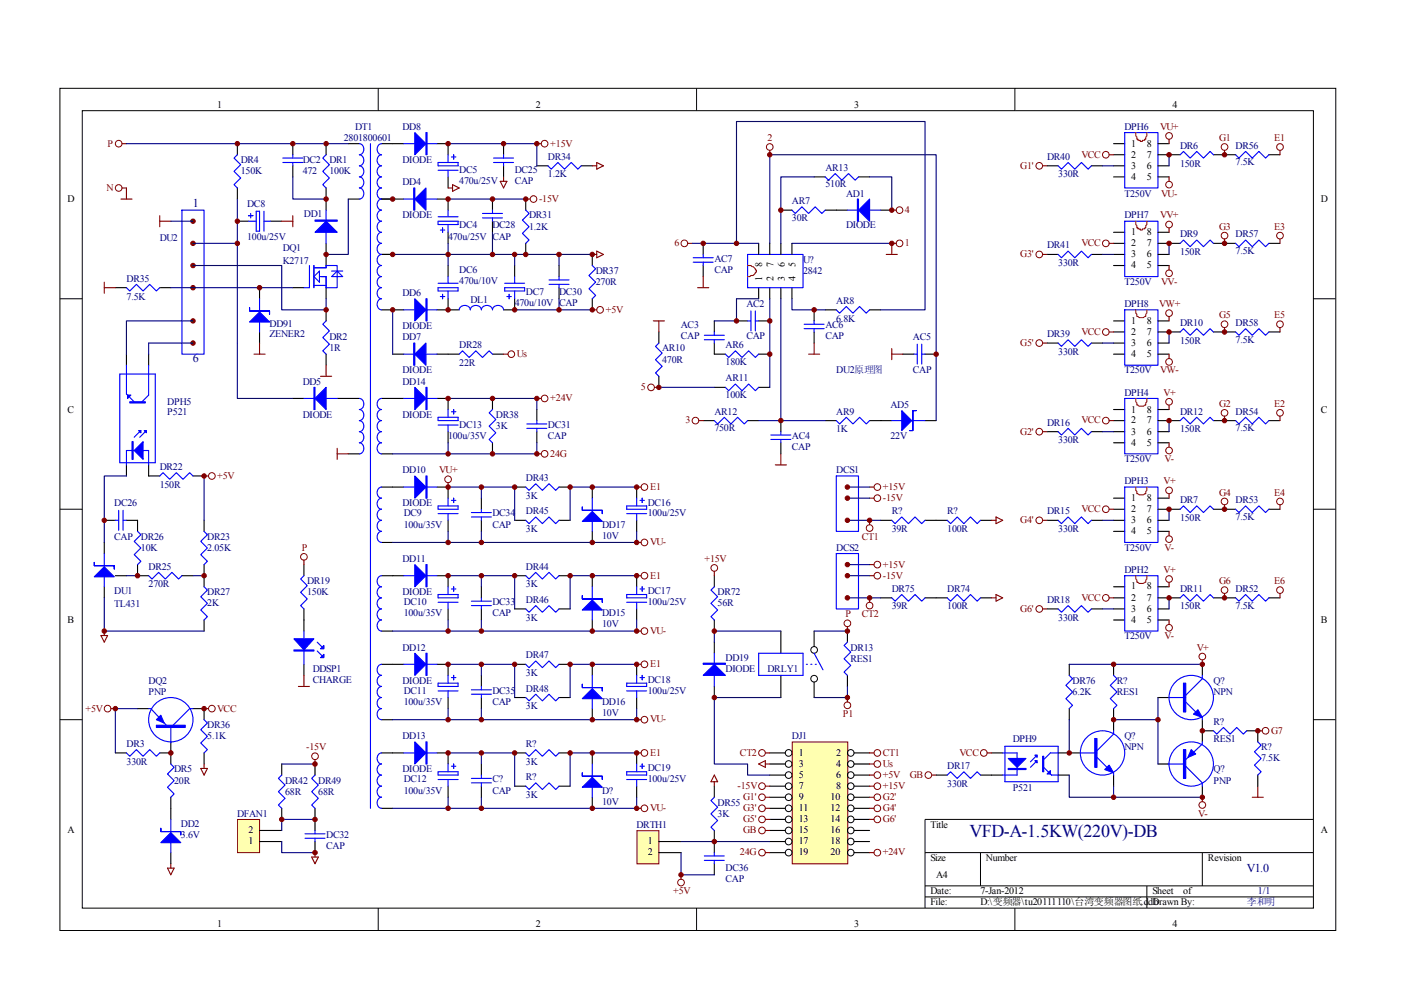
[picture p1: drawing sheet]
<svg xmlns="http://www.w3.org/2000/svg" width="297mm" height="210mm" viewBox="0 0 297 210" stroke-linecap="round" stroke-linejoin="round" font-family="sans-serif">
<defs><g id="words">
<text font-size="3.8" fill="#000080" x="205.6" y="177.5">VFD-A-1.5KW(220V)-DB</text>
<g font-size="2.5" fill="#000080">
<text x="40.9" y="44">1</text>
<text x="40.9" y="76.8">6</text>
<text x="264.3" y="184.8">V1.0</text>
</g>
<g font-size="2.1">
<text x="46.1" y="22.9">1</text>
<text x="113.6" y="22.9">2</text>
<text x="181.1" y="22.9">3</text>
<text x="248.6" y="22.9">4</text>
<text x="239.9" y="31.1">1</text>
<text x="239.9" y="33.5">2</text>
<text x="239.9" y="35.7">3</text>
<text x="243.2" y="35.7">6</text>
<text x="243.2" y="33.5">7</text>
<text x="243.2" y="31.1">8</text>
<text x="239.9" y="38.1">4</text>
<text x="243.2" y="38.1">5</text>
<text x="14.3" y="42.8">D</text>
<text x="280.1" y="42.8">D</text>
<text x="239.9" y="49.9">1</text>
<text x="239.9" y="52.2">2</text>
<text x="243.2" y="52.2">7</text>
<text x="243.2" y="49.9">8</text>
<text x="161.6" y="59.6" transform="rotate(-90 161.6 59.6)">1</text>
<text x="161.6" y="56.6" transform="rotate(-90 161.6 56.6)">8</text>
<text x="164" y="59.6" transform="rotate(-90 164 59.6)">2</text>
<text x="164" y="56.6" transform="rotate(-90 164 56.6)">7</text>
<text x="166.4" y="59.6" transform="rotate(-90 166.4 59.6)">3</text>
<text x="166.4" y="56.6" transform="rotate(-90 166.4 56.6)">6</text>
<text x="168.7" y="59.6" transform="rotate(-90 168.7 59.6)">4</text>
<text x="168.7" y="56.6" transform="rotate(-90 168.7 56.6)">5</text>
<text x="239.9" y="54.5">3</text>
<text x="239.9" y="56.9">4</text>
<text x="243.2" y="56.9">5</text>
<text x="243.2" y="54.5">6</text>
<text x="239.9" y="68.7">1</text>
<text x="239.9" y="71">2</text>
<text x="243.2" y="71">7</text>
<text x="243.2" y="68.7">8</text>
<text x="239.9" y="73.3">3</text>
<text x="239.9" y="75.7">4</text>
<text x="243.2" y="75.7">5</text>
<text x="243.2" y="73.3">6</text>
<text x="14.3" y="87.5">C</text>
<text x="239.9" y="87.5">1</text>
<text x="239.9" y="89.8">2</text>
<text x="243.2" y="89.8">7</text>
<text x="243.2" y="87.5">8</text>
<text x="280.1" y="87.5">C</text>
<text x="239.9" y="92.1">3</text>
<text x="239.9" y="94.5">4</text>
<text x="243.2" y="94.5">5</text>
<text x="243.2" y="92.1">6</text>
<text x="239.9" y="106.2">1</text>
<text x="243.2" y="106.2">8</text>
<text x="239.9" y="108.6">2</text>
<text x="239.9" y="110.9">3</text>
<text x="239.9" y="113.3">4</text>
<text x="243.2" y="113.3">5</text>
<text x="243.2" y="110.9">6</text>
<text x="243.2" y="108.6">7</text>
<text x="239.9" y="125">1</text>
<text x="243.2" y="125">8</text>
<text x="239.9" y="127.4">2</text>
<text x="239.9" y="129.7">3</text>
<text x="243.2" y="129.7">6</text>
<text x="243.2" y="127.4">7</text>
<text x="14.3" y="132.1">B</text>
<text x="239.9" y="132.1">4</text>
<text x="243.2" y="132.1">5</text>
<text x="280.1" y="132.1">B</text>
<text x="169.3" y="160.3">1</text>
<text x="177.3" y="160.3">2</text>
<text x="169.3" y="162.6">3</text>
<text x="169.3" y="164.9">5</text>
<text x="169.3" y="167.3">7</text>
<text x="177.3" y="162.6">4</text>
<text x="177.3" y="164.9">6</text>
<text x="177.3" y="167.3">8</text>
<text x="169.3" y="169.6">9</text>
<text x="169.3" y="172">11</text>
<text x="176.1" y="169.6">10</text>
<text x="176.1" y="172">12</text>
<text x="14.3" y="176.7">A</text>
<text x="52.7" y="179">1</text>
<text x="52.7" y="176.7">2</text>
<text x="137.3" y="179">1</text>
<text x="169.3" y="174.3">13</text>
<text x="169.3" y="176.7">15</text>
<text x="169.3" y="179">17</text>
<text x="176.1" y="174.3">14</text>
<text x="176.1" y="176.7">16</text>
<text x="176.1" y="179">18</text>
<text x="197.3" y="175.5">Title</text>
<text x="280.1" y="176.7">A</text>
<text x="137.3" y="181.4">2</text>
<text x="169.3" y="181.4">19</text>
<text x="176.1" y="181.4">20</text>
<text x="197.3" y="182.6">Size</text>
<text x="209" y="182.6">Number</text>
<text x="256.1" y="182.6">Revision</text>
<text x="197.3" y="189.6">Date:</text>
<text x="197.3" y="192">File:</text>
<text x="198.5" y="186.1">A4</text>
<text x="207.9" y="189.6">7-Jan-2012</text>
<text x="207.9" y="192">D:\变频器\tu20111110\台湾变频器图纸.ddb</text>
<text x="244.3" y="189.6">Sheet</text>
<text x="244.3" y="192">Drawn By:</text>
<text x="250.9" y="189.6">of</text>
<text x="46.1" y="196.6">1</text>
<text x="113.6" y="196.6">2</text>
<text x="181.1" y="196.6">3</text>
<text x="248.6" y="196.6">4</text>
</g>
<g font-size="2.1" fill="#000080">
<text x="72.9" y="29.9">2801800601</text>
<text x="75.3" y="27.5">DT1</text>
<text x="85.3" y="27.5">DD8</text>
<text x="238.4" y="27.5">DPH6</text>
<text x="51.1" y="34.6">DR4</text>
<text x="64.2" y="34.6">DC2</text>
<text x="69.8" y="34.6">DR1</text>
<text x="85.3" y="34.6">DIODE</text>
<text x="116.2" y="33.9">DR34</text>
<text x="222" y="33.9">DR40</text>
<text x="250.2" y="31.5">DR6</text>
<text x="250.2" y="35.3">150R</text>
<text x="262" y="31.5">DR56</text>
<text x="262" y="35.1">7.5K</text>
<text x="51.1" y="36.9">150K</text>
<text x="64.2" y="36.9">472</text>
<text x="69.8" y="36.9">100K</text>
<text x="85.3" y="39.3">DD4</text>
<text x="97.4" y="36.7">DC5</text>
<text x="97.4" y="39">470u/25V</text>
<text x="109.1" y="36.7">DC25</text>
<text x="109.1" y="39">CAP</text>
<text x="116.2" y="37.6">1.2K</text>
<text x="175" y="36.3">AR13</text>
<text x="175" y="39.7">510R</text>
<text x="179.4" y="41.7">AD1</text>
<text x="224.4" y="37.6">330R</text>
<text x="238.4" y="41.7">T250V</text>
<text x="52.4" y="44">DC8</text>
<text x="64.4" y="46.1">DD1</text>
<text x="85.3" y="46.3">DIODE</text>
<text x="112.2" y="46.3">DR31</text>
<text x="167.9" y="43.3">AR7</text>
<text x="167.9" y="46.8">30R</text>
<text x="238.4" y="46.3">DPH7</text>
<text x="33.9" y="51.1">DU2</text>
<text x="52.4" y="50.8">100u/25V</text>
<text x="59.9" y="53.2">DQ1</text>
<text x="95" y="50.8">470u/25V CAP</text>
<text x="97.4" y="48.4">DC4</text>
<text x="104.4" y="48.4">DC28</text>
<text x="112.2" y="48.7">1.2K</text>
<text x="179.4" y="48.4">DIODE</text>
<text x="222" y="52.7">DR41</text>
<text x="250.2" y="50.3">DR9</text>
<text x="262" y="50.3">DR57</text>
<text x="262" y="53.9">7.5K</text>
<text x="26.8" y="59.7">DR35</text>
<text x="59.9" y="56">K2717</text>
<text x="97.4" y="57.8">DC6</text>
<text x="126.3" y="58.1">DR37</text>
<text x="151.5" y="55.5">AC7</text>
<text x="151.5" y="57.8">CAP</text>
<text x="170.3" y="55.7">U?</text>
<text x="170.3" y="58.1">2842</text>
<text x="224.4" y="56.4">330R</text>
<text x="250.2" y="54.1">150R</text>
<text x="26.8" y="63.5">7.5K</text>
<text x="85.3" y="62.8">DD6</text>
<text x="97.4" y="60.2">470u/10V</text>
<text x="99.7" y="64.2">DL1</text>
<text x="109.1" y="64.9">470u/10V</text>
<text x="111.5" y="62.5">DC7</text>
<text x="118.5" y="62.5">DC30</text>
<text x="118.5" y="64.9">CAP</text>
<text x="126.3" y="60.5">270R</text>
<text x="158.2" y="65.1">AC2</text>
<text x="177.3" y="64.4">AR8</text>
<text x="238.4" y="60.5">T250V</text>
<text x="238.4" y="65.1">DPH8</text>
<text x="57.1" y="69.4">DD91</text>
<text x="57.1" y="71.5">ZENER2</text>
<text x="85.3" y="69.8">DIODE</text>
<text x="144.4" y="69.6">AC3</text>
<text x="144.4" y="71.9">CAP</text>
<text x="158.2" y="71.9">CAP</text>
<text x="175" y="69.6">AC6</text>
<text x="175" y="71.9">CAP</text>
<text x="177.3" y="68.2">6.8K</text>
<text x="222" y="71.5">DR39</text>
<text x="250.2" y="69.1">DR10</text>
<text x="262" y="69.1">DR58</text>
<text x="69.8" y="72.2">DR2</text>
<text x="69.8" y="74.5">1R</text>
<text x="85.3" y="72.2">DD7</text>
<text x="97.4" y="73.8">DR28</text>
<text x="97.4" y="77.6">22R</text>
<text x="140.4" y="74.5">AR10</text>
<text x="140.4" y="76.9">470R</text>
<text x="153.8" y="73.8">AR6</text>
<text x="153.8" y="77.3">180K</text>
<text x="193.5" y="72.2">AC5</text>
<text x="224.4" y="75.2">330R</text>
<text x="250.2" y="72.9">150R</text>
<text x="262" y="72.7">7.5K</text>
<text x="64.2" y="81.5">DD5</text>
<text x="85.3" y="79.2">DIODE</text>
<text x="85.3" y="81.5">DD14</text>
<text x="153.8" y="80.9">AR11</text>
<text x="177.3" y="79.2">DU2原理图</text>
<text x="193.5" y="79.2">CAP</text>
<text x="238.4" y="79.2">T250V</text>
<text x="238.4" y="83.9">DPH4</text>
<text x="35.5" y="85.8">DPH5</text>
<text x="35.5" y="87.9">P521</text>
<text x="64.2" y="88.6">DIODE</text>
<text x="85.3" y="88.6">DIODE</text>
<text x="105.2" y="88.6">DR38</text>
<text x="151.5" y="87.9">AR12</text>
<text x="153.8" y="84.3">100K</text>
<text x="177.3" y="87.9">AR9</text>
<text x="188.8" y="86.5">AD5</text>
<text x="250.2" y="87.9">DR12</text>
<text x="262" y="87.9">DR54</text>
<text x="95" y="93.1">100u/35V</text>
<text x="97.4" y="90.7">DC13</text>
<text x="105.2" y="90.9">3K</text>
<text x="116.2" y="90.7">DC31</text>
<text x="116.2" y="93.1">CAP</text>
<text x="151.5" y="91.5">750R</text>
<text x="167.9" y="93.1">AC4</text>
<text x="167.9" y="95.4">CAP</text>
<text x="177.3" y="91.6">1K</text>
<text x="188.8" y="93.1">22V</text>
<text x="222" y="90.3">DR16</text>
<text x="224.4" y="94">330R</text>
<text x="250.2" y="91.6">150R</text>
<text x="262" y="91.5">7.5K</text>
<text x="33.9" y="99.7">DR22</text>
<text x="85.3" y="100.3">DD10</text>
<text x="177.3" y="100.3">DCS1</text>
<text x="238.4" y="98">T250V</text>
<text x="24.2" y="107.4">DC26</text>
<text x="33.9" y="103.4">150R</text>
<text x="85.3" y="107.4">DIODE</text>
<text x="111.5" y="102">DR43</text>
<text x="111.5" y="105.8">3K</text>
<text x="137.3" y="107.2">DC16</text>
<text x="238.4" y="102.7">DPH3</text>
<text x="250.2" y="106.7">DR7</text>
<text x="262" y="106.7">DR53</text>
<text x="85.6" y="109.5">DC9</text>
<text x="85.6" y="111.9">100u/35V</text>
<text x="104.4" y="109.5">DC34</text>
<text x="104.4" y="111.9">CAP</text>
<text x="111.5" y="109.1">DR45</text>
<text x="111.5" y="112.8">3K</text>
<text x="127.7" y="111.9">DD17</text>
<text x="137.3" y="109.5">100u/25V</text>
<text x="189.1" y="109.1">R?</text>
<text x="189.1" y="112.8">39R</text>
<text x="200.8" y="109.1">R?</text>
<text x="200.8" y="112.8">100R</text>
<text x="222" y="109.1">DR15</text>
<text x="224.4" y="112.8">330R</text>
<text x="250.2" y="110.4">150R</text>
<text x="262" y="110.3">7.5K</text>
<text x="24.2" y="114.5">CAP</text>
<text x="29.9" y="114.5">DR26</text>
<text x="29.9" y="116.8">10K</text>
<text x="43.9" y="114.5">DR23</text>
<text x="43.9" y="116.8">2.05K</text>
<text x="85.3" y="119.1">DD11</text>
<text x="127.7" y="114.2">10V</text>
<text x="177.3" y="116.8">DCS2</text>
<text x="238.4" y="116.8">T250V</text>
<text x="24.2" y="125.9">DU1</text>
<text x="31.5" y="120.7">DR25</text>
<text x="31.5" y="124.6">270R</text>
<text x="65.1" y="123.9">DR19</text>
<text x="111.5" y="120.7">DR44</text>
<text x="111.5" y="124.6">3K</text>
<text x="137.3" y="125.9">DC17</text>
<text x="189.1" y="125.5">DR75</text>
<text x="200.8" y="125.5">DR74</text>
<text x="238.4" y="121.5">DPH2</text>
<text x="250.2" y="125.5">DR11</text>
<text x="262" y="125.5">DR52</text>
<text x="24.2" y="128.8">TL431</text>
<text x="43.9" y="126.2">DR27</text>
<text x="43.9" y="128.5">2K</text>
<text x="65.1" y="126.2">150K</text>
<text x="85.3" y="126.2">DIODE</text>
<text x="85.6" y="128.3">DC10</text>
<text x="85.6" y="130.7">100u/35V</text>
<text x="104.4" y="128.3">DC33</text>
<text x="104.4" y="130.7">CAP</text>
<text x="111.5" y="127.9">DR46</text>
<text x="111.5" y="131.6">3K</text>
<text x="127.7" y="130.7">DD15</text>
<text x="137.3" y="128.3">100u/25V</text>
<text x="152.1" y="126.2">DR72</text>
<text x="152.1" y="128.5">56R</text>
<text x="189.1" y="129.2">39R</text>
<text x="200.8" y="129.2">100R</text>
<text x="222" y="127.9">DR18</text>
<text x="224.4" y="131.6">330R</text>
<text x="250.2" y="129.2">150R</text>
<text x="262" y="129">7.5K</text>
<text x="85.3" y="137.9">DD12</text>
<text x="127.7" y="133">10V</text>
<text x="180.3" y="137.9">DR13</text>
<text x="238.4" y="135.6">T250V</text>
<text x="66.3" y="142.4">DDSP1</text>
<text x="111.5" y="139.5">DR47</text>
<text x="111.5" y="143.4">3K</text>
<text x="153.8" y="140.1">DD19</text>
<text x="153.8" y="142.4">DIODE</text>
<text x="162.7" y="142.4">DRLY1</text>
<text x="180.3" y="140.3">RES1</text>
<text x="31.5" y="145">DQ2</text>
<text x="31.5" y="147.3">PNP</text>
<text x="66.3" y="144.7">CHARGE</text>
<text x="85.3" y="145">DIODE</text>
<text x="85.6" y="147.1">DC11</text>
<text x="85.6" y="149.5">100u/35V</text>
<text x="104.4" y="147.1">DC35</text>
<text x="104.4" y="149.5">CAP</text>
<text x="111.5" y="146.7">DR48</text>
<text x="127.7" y="149.5">DD16</text>
<text x="137.3" y="144.7">DC18</text>
<text x="137.3" y="147.1">100u/25V</text>
<text x="227.4" y="145">DR76</text>
<text x="227.4" y="147.3">6.2K</text>
<text x="236.8" y="145">R?</text>
<text x="236.8" y="147.3">RES1</text>
<text x="257.3" y="145">Q?</text>
<text x="257.3" y="147.3">NPN</text>
<text x="43.9" y="154.4">DR36</text>
<text x="111.5" y="150.4">3K</text>
<text x="127.7" y="151.8">10V</text>
<text x="257.3" y="153.7">R?</text>
<text x="26.8" y="158.3">DR3</text>
<text x="43.9" y="156.7">5.1K</text>
<text x="85.3" y="156.7">DD13</text>
<text x="111.5" y="158.3">R?</text>
<text x="167.9" y="156.7">DJ1</text>
<text x="214.7" y="157.4">DPH9</text>
<text x="238.4" y="156.7">Q?</text>
<text x="238.4" y="159.1">NPN</text>
<text x="257.3" y="157.4">RES1</text>
<text x="267.4" y="159.1">R?</text>
<text x="267.4" y="161.4">7.5K</text>
<text x="26.8" y="162.2">330R</text>
<text x="36.9" y="163.8">DR5</text>
<text x="36.9" y="166.1">20R</text>
<text x="60.5" y="166.1">DR42</text>
<text x="67.5" y="166.1">DR49</text>
<text x="85.3" y="163.8">DIODE</text>
<text x="85.6" y="165.9">DC12</text>
<text x="104.4" y="165.9">C?</text>
<text x="111.5" y="162.2">3K</text>
<text x="111.5" y="165.5">R?</text>
<text x="137.3" y="163.5">DC19</text>
<text x="137.3" y="165.9">100u/25V</text>
<text x="200.8" y="163.1">DR17</text>
<text x="200.8" y="166.8">330R</text>
<text x="214.7" y="167.7">P521</text>
<text x="257.3" y="163.8">Q?</text>
<text x="257.3" y="166.1">PNP</text>
<text x="50.3" y="173.2">DFAN1</text>
<text x="60.5" y="168.5">68R</text>
<text x="67.5" y="168.5">68R</text>
<text x="85.6" y="168.2">100u/35V</text>
<text x="104.4" y="168.2">CAP</text>
<text x="111.5" y="169.2">3K</text>
<text x="127.7" y="168.2">D?</text>
<text x="127.7" y="170.6">10V</text>
<text x="152.1" y="170.8">DR55</text>
<text x="152.1" y="173.2">3K</text>
<text x="38.4" y="175.3">DD2</text>
<text x="38.4" y="177.6">3.6V</text>
<text x="69.2" y="177.6">DC32</text>
<text x="135" y="175.5">DRTH1</text>
<text x="69.2" y="180">CAP</text>
<text x="153.8" y="184.7">DC36</text>
<text x="153.8" y="187">CAP</text>
<text x="264.3" y="192">李和明</text>
<text x="266.7" y="189.6">1/1</text>
</g>
<g font-size="2.1" fill="#800000">
<text x="162.7" y="29.9">2</text>
<text x="246" y="27.5">VU+</text>
<text x="258.5" y="29.9">G1</text>
<text x="270.2" y="29.9">E1</text>
<text x="22.8" y="31.1">P</text>
<text x="116.7" y="31.1">+15V</text>
<text x="216.3" y="35.7">G1'</text>
<text x="229.3" y="33.5">VCC</text>
<text x="22.6" y="40.5">N</text>
<text x="246.2" y="41.7">VU-</text>
<text x="114.3" y="42.8">-15V</text>
<text x="191.9" y="45.1">4</text>
<text x="246" y="46.3">VV+</text>
<text x="143" y="52.2">6</text>
<text x="191.9" y="52.2">1</text>
<text x="229.3" y="52.2">VCC</text>
<text x="258.5" y="48.7">G3</text>
<text x="270.2" y="48.7">E3</text>
<text x="216.3" y="54.5">G3'</text>
<text x="245.8" y="65.1">VW+</text>
<text x="246.2" y="60.5">VV-</text>
<text x="128.4" y="66.3">+5V</text>
<text x="229.3" y="71">VCC</text>
<text x="258.5" y="67.5">G5</text>
<text x="270.2" y="67.5">E5</text>
<text x="109.6" y="75.7">Us</text>
<text x="216.3" y="73.3">G5'</text>
<text x="135.9" y="82.7">5</text>
<text x="246" y="79.2">VW-</text>
<text x="246.7" y="83.9">V+</text>
<text x="116.7" y="85.1">+24V</text>
<text x="145.4" y="89.8">3</text>
<text x="229.3" y="89.8">VCC</text>
<text x="258.5" y="86.3">G2</text>
<text x="270.2" y="86.3">E2</text>
<text x="216.3" y="92.1">G2'</text>
<text x="46.1" y="101.5">+5V</text>
<text x="93.1" y="100.3">VU+</text>
<text x="116.7" y="96.9">24G</text>
<text x="246.9" y="98">V-</text>
<text x="137.8" y="103.9">E1</text>
<text x="187.2" y="103.9">+15V</text>
<text x="187.2" y="106.2">-15V</text>
<text x="246.7" y="102.7">V+</text>
<text x="258.5" y="105.1">G4</text>
<text x="270.2" y="105.1">E4</text>
<text x="216.3" y="110.9">G4'</text>
<text x="229.3" y="108.6">VCC</text>
<text x="64" y="116.8">P</text>
<text x="137.8" y="115.6">VU-</text>
<text x="149.4" y="119.1">+15V</text>
<text x="182.7" y="114.5">CT1</text>
<text x="246.9" y="116.8">V-</text>
<text x="137.8" y="122.7">E1</text>
<text x="187.2" y="120.3">+15V</text>
<text x="187.2" y="122.7">-15V</text>
<text x="246.7" y="121.5">V+</text>
<text x="258.5" y="123.9">G6</text>
<text x="270.2" y="123.9">E6</text>
<text x="179.2" y="130.9">P</text>
<text x="182.7" y="130.9">CT2</text>
<text x="216.3" y="129.7">G6'</text>
<text x="229.3" y="127.4">VCC</text>
<text x="137.8" y="134.4">VU-</text>
<text x="246.9" y="135.6">V-</text>
<text x="253.7" y="137.9">V+</text>
<text x="137.8" y="141.5">E1</text>
<text x="18.1" y="150.9">+5V</text>
<text x="46.1" y="150.9">VCC</text>
<text x="137.8" y="153.2">VU-</text>
<text x="178.7" y="152">P1</text>
<text x="269.5" y="155.5">G7</text>
<text x="64.9" y="159.1">-15V</text>
<text x="137.8" y="160.3">E1</text>
<text x="156.9" y="160.3">CT2</text>
<text x="187.2" y="160.3">CT1</text>
<text x="203.5" y="160.3">VCC</text>
<text x="156.4" y="167.3">-15V</text>
<text x="187.2" y="162.6">Us</text>
<text x="187.2" y="164.9">+5V</text>
<text x="187.2" y="167.3">+15V</text>
<text x="192.9" y="164.9">GB</text>
<text x="137.8" y="172">VU-</text>
<text x="157.6" y="169.6">G1'</text>
<text x="157.6" y="172">G3'</text>
<text x="187.2" y="169.6">G2'</text>
<text x="187.2" y="172">G4'</text>
<text x="254" y="173.2">V-</text>
<text x="157.6" y="176.7">GB</text>
<text x="157.6" y="174.3">G5'</text>
<text x="187.2" y="174.3">G6'</text>
<text x="156.9" y="181.4">24G</text>
<text x="187.2" y="181.4">+24V</text>
<text x="142.7" y="189.6">+5V</text>
</g>
</g></defs>
<g fill="none" stroke="#000" stroke-width=".21">
<path d="M12.7 18.7h270.5v178.6h-270.5zM80.2 18.7v4.7M147.7 18.7v4.7M215.2 18.7v4.7M17.4 23.5h261.1v169h-261.1zM12.7 63.3h4.7M278.4 63.3h4.7M12.7 108h4.7M278.4 108h4.7M12.7 152.6h4.7M278.4 152.6h4.7M278.4 173.7h-82.3v18.8"/>
<path d="M80.2 192.5v4.7M147.7 192.5v4.7M196.1 180.8h82.3M196.1 187.8h82.3M196.1 190.2h82.3M207.9 180.8v7M215.2 192.5v4.7M243.2 187.8v4.7M254.9 180.8v7"/>
</g>
<g fill="none" stroke="#000" stroke-width=".23">
<path d="M50.3 30.5v2.3M50.3 39.9v2.3M62.1 30.5v2.3M62.1 35.2v2.3M69.1 30.5v2.3M69.1 39.9v4.7M73.8 30.5h2.4M80.9 30.5h4.7M92.7 30.5h2.3v2.3M95 37.5v2.4M113.8 35.2h2.4M123.2 35.2h2.4"/>
<path d="M172.6 37.5h2.4M182 37.5h2.4M222 35.2h2.3M231.4 35.2h2.4M236.1 30.5h2.4M236.1 35.2h2.4M236.1 37.5h2.4M236.1 32.8h2.4M245.5 30.5h2.4M245.5 35.2h2.4M245.5 37.5h2.4M245.5 32.8h4.7"/>
<path d="M257.3 32.8h4.7M269 32.8h2.4M50.3 46.9h2.4M57.4 46.9h2.3M69.1 51.6v4.7M73.8 42.2h2.4M80.9 42.2h4.7M80.9 53.9h2.3M92.7 42.2h2.3v2.4M95 49.3v2.3M95 56.3v2.3M104.4 42.2v2.4"/>
<path d="M104.4 46.9v2.4M109.1 56.3v2.3M111.5 42.2v2.4M111.5 51.6v2.3M118.5 56.3v2.3M125.6 53.9v2.4M149.1 51.6v2.3M149.1 56.3v2.3M160.9 51.6v2.3M163.2 51.6v2.3M165.6 51.6v2.3M165.6 44.6h2.3"/>
<path d="M167.9 51.6v2.3M175 44.6h4.7M186.7 44.6h2.4M222 53.9h2.3M231.4 53.9h2.4M236.1 53.9h2.4M236.1 49.3h2.4M236.1 51.6h2.4M236.1 56.3h2.4M245.5 53.9h2.4M245.5 49.3h2.4M245.5 51.6h4.7"/>
<path d="M245.5 56.3h2.4M257.3 51.6h4.7M269 51.6h2.4M24.5 61h2.3M26.8 75.1v2.3M31.5 75.1v2.3M33.9 61h2.3M55 61v2.3M55 70.4v2.3M62.1 61h2.3M69.1 61v2.3M69.1 65.7v2.3"/>
<path d="M69.1 75.1v2.3M80.9 65.7h4.7M83.2 75.1h2.4M92.7 65.7h4.7M92.7 75.1h4.7M95 63.3v2.4M104.4 75.1h2.4M109.1 63.3v2.4h-2.3M118.5 61v2.3M125.6 63.3v2.4M151.4 72.7v2.4h2.4M151.4 68v2.4"/>
<path d="M156.2 68h2.3M160.9 75.1h2.3M160.9 61v2.3M160.9 68h2.3M163.2 61v2.3M165.6 61v2.3M167.9 61v2.3M172.6 65.7v2.3M172.6 70.4v2.3M175 65.7h2.3M184.4 65.7h2.3M222 72.7h2.3"/>
<path d="M231.4 72.7h2.4M236.1 75.1h2.4M236.1 68h2.4M236.1 70.4h2.4M236.1 72.7h2.4M245.5 75.1h2.4M245.5 68h2.4M245.5 70.4h4.7M245.5 72.7h2.4M257.3 70.4h4.7M269 70.4h2.4M26.8 98.6v2.3"/>
<path d="M31.5 98.6v2.3h2.4M62.1 84.5h2.3M71.5 84.5h4.7M73.8 96.2h2.4M80.9 84.5h4.7M80.9 96.2h2.3M92.7 84.5h2.3v2.3M95 91.5v2.4M104.4 84.5v2.3M104.4 93.9v2.3M113.8 86.8v2.4M113.8 91.5v2.4"/>
<path d="M149.1 89.2h2.3M151.4 82.1h2.4M158.5 89.2h2.4M160.9 82.1h2.3M165.6 89.2v2.3M165.6 93.9v2.3M175 89.2h2.3M184.4 89.2h4.7M196.1 89.2h2.4M222 91.5h2.3M231.4 91.5h2.4M236.1 89.2h2.4"/>
<path d="M236.1 86.8h2.4M236.1 91.5h2.4M236.1 93.9h2.4M245.5 89.2h4.7M245.5 86.8h2.4M245.5 91.5h2.4M245.5 93.9h2.4M257.3 89.2h4.7M269 89.2h2.4M22.1 115v2.4M22.1 110.3h2.4M26.8 110.3h2.4v2.4"/>
<path d="M29.2 119.7v2.4h2.3M40.9 100.9h2.4M43.3 110.3v2.4M43.3 119.7v4.7M80.9 115h2.3M80.9 103.3h4.7M92.7 103.3h2.3v2.3M95 110.3v2.4M102.1 105.6v2.4M102.1 110.3v2.4M109.1 110.3h2.4M109.1 103.3h2.4"/>
<path d="M118.5 110.3h2.4M118.5 103.3h2.4M125.6 103.3v2.3M125.6 112.7v2.3M135 103.3v2.3M135 110.3v2.4M222 110.3h2.3M231.4 110.3h2.4M236.1 110.3h2.4M236.1 105.6h2.4M236.1 108h2.4M236.1 112.7h2.4"/>
<path d="M245.5 110.3h2.4M245.5 105.6h2.4M245.5 108h4.7M245.5 112.7h2.4M257.3 108h4.7M269 108h2.4M22.1 124.4v2.4M24.5 122.1h2.3M38.6 122.1h2.3M43.3 131.5v2.3M80.9 122.1h4.7M80.9 133.8h2.3"/>
<path d="M92.7 122.1h2.3v2.3M95 129.1v2.4M102.1 124.4v2.4M102.1 129.1v2.4M109.1 122.1h2.4M109.1 129.1h2.4M118.5 122.1h2.4M118.5 129.1h2.4M125.6 122.1v2.3M125.6 131.5v2.3M135 122.1v2.3M135 129.1v2.4"/>
<path d="M222 129.1h2.3M231.4 129.1h2.4M236.1 129.1h2.4M236.1 124.4h2.4M236.1 126.8h2.4M236.1 131.5h2.4M245.5 129.1h2.4M245.5 124.4h2.4M245.5 126.8h4.7M245.5 131.5h2.4M257.3 126.8h4.7M269 126.8h2.4"/>
<path d="M24.5 159.6h2.3M29.2 150.2h2.3M33.9 159.6h2.3M36.2 157.3v4.7M40.9 150.2h2.4v2.4M43.3 159.6v2.4M80.9 152.6h2.3M80.9 140.9h4.7M80.9 159.6h4.7M92.7 140.9h2.3v2.3M92.7 159.6h2.3v2.4M95 147.9v2.3"/>
<path d="M102.1 143.2v2.3M102.1 147.9v2.3M109.1 140.9h2.4M109.1 147.9h2.4M109.1 159.6h2.4M118.5 140.9h2.4M118.5 147.9h2.4M118.5 159.6h2.4M125.6 140.9v2.3M125.6 150.2v2.4M125.6 159.6v2.4M135 140.9v2.3"/>
<path d="M135 147.9v2.3M135 159.6v2.4M210.2 159.6h2.4M224.3 159.6h2.4M36.2 169v4.7M80.9 171.4h2.3M95 166.7v2.3M102.1 162v2.3M102.1 166.7v2.3M109.1 166.7h2.4M118.5 166.7h2.4M125.6 169v2.4"/>
<path d="M135 166.7v2.3M210.2 164.3h2.4M224.3 164.3h2.4M36.2 180.8v2.3"/>
</g>
<g fill="none" stroke="#00f" stroke-width=".23">
<path d="M50.3 32.8l-.7 .7 1.4 1.4-1.4 1.4 1.4 1.4-1.4 1.5 .7 .7M60 34.5h4.2M60 33.5h4.2M62.1 32.8v.7M62.1 34.5v.7M69.1 32.8l-.7 .7 1.4 1.4-1.4 1.4 1.4 1.4-1.4 1.5 .7 .7M76.2 30.5a1.2 1.2 0 0 1 .9 1.1 1.2 1.2 0 0 1-.9 1.2 1.2 1.2 0 0 1 .9 1.2 1.2 1.2 0 0 1-.9 1.2 1.2 1.2 0 0 1 .9 1.1 1.2 1.2 0 0 1-.9 1.2 1.2 1.2 0 0 1 .9 1.2 1.2 1.2 0 0 1-.9 1.2 1.2 1.2 0 0 1 .9 1.1 1.2 1.2 0 0 1-.9 1.2M78.5 30.5v140.9M80.9 30.5a1.21 1.21 0 0 0-.9 1.1 1.21 1.21 0 0 0 .9 1.2 1.2 1.2 0 0 0-.9 1.2 1.2 1.2 0 0 0 .9 1.2 1.2 1.2 0 0 0-.9 1.1 1.2 1.2 0 0 0 .9 1.2 1.2 1.2 0 0 0-.9 1.2 1.2 1.2 0 0 0 .9 1.2 1.2 1.2 0 0 0-.9 1.1 1.2 1.2 0 0 0 .9 1.2 1.2 1.2 0 0 0-.9 1.2 1.2 1.2 0 0 0 .9 1.2 1.2 1.2 0 0 0-.9 1.1 1.2 1.2 0 0 0 .9 1.2 1.21 1.21 0 0 0-.9 1.2 1.21 1.21 0 0 0 .9 1.2 1.2 1.2 0 0 0-.9 1.1 1.2 1.2 0 0 0 .9 1.2 1.2 1.2 0 0 0-.9 1.2 1.2 1.2 0 0 0 .9 1.1 1.2 1.2 0 0 0-.9 1.2 1.2 1.2 0 0 0 .9 1.2 1.2 1.2 0 0 0-.9 1.2 1.2 1.2 0 0 0 .9 1.1 1.2 1.2 0 0 0-.9 1.2 1.2 1.2 0 0 0 .9 1.2 1.2 1.2 0 0 0-.9 1.2 1.2 1.2 0 0 0 .9 1.1 1.2 1.2 0 0 0-.9 1.2 1.2 1.2 0 0 0 .9 1.2M85.6 30.5h7.1M92.9 34.5h4.2v.7h-4.2zM92.9 36.1h4.2"/>
<path d="M95 32.8v1.7M95 36.1v1.4M95.7 33.3h1M96.2 32.8v.9M116.2 35.2l.7 .7 1.4-1.4 1.4 1.4 1.4-1.4 1.4 1.4 .7-.7M175 37.5l.7 .7 1.4-1.4 1.4 1.4 1.4-1.4 1.4 1.4 .7-.7M224.3 35.2l.8 .7 1.4-1.4 1.4 1.4 1.4-1.4 1.4 1.4 .7-.7M238.5 28.1h7v11.8h-7zM250.2 32.8l.7-.7 1.4 1.4 1.4-1.4 1.5 1.4 1.4-1.4 .7 .7M262 32.8l.7 .7 1.4-1.4 1.4 1.4 1.4-1.4 1.4 1.4 .7-.7M38.6 44.6h4.7v30.5h-4.7zM52.7 45.7h.9"/>
<path d="M52.7 46.9h1.6M53.1 45.3v.9M54.3 44.8h.7v4.2h-.7zM56 46.9h1.4M56 44.8v4.2M65.6 56.3v4.7h-1.2M66.6 56.8h2.5v-.5h2.4v4.7h-2.4v-2.4h-1.4M66.6 56.3v4.7M66.6 58.6l1.1-1.1v2.3zM69.1 44.6v7M70.3 58.6l1.2-1.1 1.2 1.1zM70.3 57.5h2.4"/>
<path d="M85.6 42.2h7.1M92.9 46.9h4.2v.7h-4.2zM92.9 46h4.2M93.4 48.8h.9M93.8 48.3v1M95 44.6v1.4M95 47.6v1.7M95 58.6v1.5M102.3 46.2h4.2M102.3 45.3h4.2M104.4 44.6v.7M104.4 46.2v.7"/>
<path d="M109.1 58.6v1.5M111.5 44.6l.7 .7-1.4 1.4 1.4 1.4-1.4 1.4 1.4 1.4-.7 .7M116.4 59.3h4.2M118.5 58.6v.7M125.6 56.3l.7 .7-1.4 1.4 1.4 1.4-1.4 1.4 1.4 1.4-.7 .7M147 55.6h4.2M147 54.7h4.2M149.1 53.9v.8M149.1 55.6v.7M158.5 53.9h11.8v7.1h-11.8zM167.9 44.6l.7 .7 1.4-1.4 1.4 1.4 1.4-1.4 1.5 1.4 .7-.7M179.7 44.6h7"/>
<path d="M224.3 53.9l.8 .8 1.4-1.5 1.4 1.5 1.4-1.5 1.4 1.5 .7-.8M238.5 46.9h7v11.7h-7zM250.2 51.6l.7-.7 1.4 1.4 1.4-1.4 1.5 1.4 1.4-1.4 .7 .7M262 51.6l.7 .7 1.4-1.4 1.4 1.4 1.4-1.4 1.4 1.4 .7-.7M25.4 79.3h7.5v18.8h-7.5zM26.8 61l.7 .7 1.4-1.4 1.4 1.4 1.4-1.4 1.5 1.4 .7-.7M26.8 77.4v6.1l1.7 1.7M31.5 77.4v6.4l-1.4 1.4M55 63.3v7.1M66.6 60.5h2.5M69.1 68l-.7 .7 1.4 1.5-1.4 1.4 1.4 1.4-1.4 1.4 .7 .7M85.6 65.7h7.1"/>
<path d="M85.6 75.1h7.1M92.9 61h4.2v.7h-4.2zM92.9 60.1h4.2M93.4 62.9h.9M93.8 62.4v.9M95 61.7v1.6M97.4 65.7a1.21 1.21 0 0 1 1.1-.9 1.21 1.21 0 0 1 1.2 .9 1.2 1.2 0 0 1 1.2-.9 1.2 1.2 0 0 1 1.2 .9 1.21 1.21 0 0 1 1.1-.9 1.21 1.21 0 0 1 1.2 .9 1.2 1.2 0 0 1 1.2-.9 1.2 1.2 0 0 1 1.2 .9M97.4 75.1l.7-.7 1.4 1.4 1.4-1.4 1.4 1.4 1.4-1.4 .7 .7M107 61h4.2v.7h-4.2zM107 60.1h4.2M107.5 62.9h.9M107.9 62.4v.9"/>
<path d="M109.1 61.7v1.6M116.4 60.3h4.2M118.5 60.3v.7M149.3 72h4.3M149.3 71.1h4.3M151.4 70.4v.7M151.4 72v.7M153.8 75.1l.7 .7 1.4-1.4 1.4 1.4 1.4-1.4 1.4 1.4 .8-.7M158.5 68h.7M159.2 65.9v4.3M160.1 68h.8M160.1 65.9v4.3"/>
<path d="M170.5 69.7h4.2M170.5 68.7h4.2M172.6 68v.7M172.6 69.7v.7M177.3 65.7l.7 .7 1.4-1.4 1.4 1.4 1.5-1.4 1.4 1.4 .7-.7M224.3 72.7l.8 .7 1.4-1.4 1.4 1.4 1.4-1.4 1.4 1.4 .7-.7M238.5 65.7h7v11.7h-7zM250.2 70.4l.7-.7 1.4 1.4 1.4-1.4 1.5 1.4 1.4-1.4 .7 .7M262 70.4l.7 .7 1.4-1.4 1.4 1.4 1.4-1.4 1.4 1.4 .7-.7M26.8 98.6v-3.1h4.7v3.1M29.9 91.3l-1.4 1.4M31 91.3l-1.4 1.4"/>
<path d="M64.4 84.5h7.1M76.2 84.5a1.2 1.2 0 0 1 .9 1.2 1.2 1.2 0 0 1-.9 1.1 1.2 1.2 0 0 1 .9 1.2 1.2 1.2 0 0 1-.9 1.2 1.2 1.2 0 0 1 .9 1.2 1.2 1.2 0 0 1-.9 1.1 1.2 1.2 0 0 1 .9 1.2 1.2 1.2 0 0 1-.9 1.2 1.2 1.2 0 0 1 .9 1.2 1.2 1.2 0 0 1-.9 1.1M80.9 84.5a1.2 1.2 0 0 0-.9 1.2 1.2 1.2 0 0 0 .9 1.1 1.2 1.2 0 0 0-.9 1.2 1.2 1.2 0 0 0 .9 1.2 1.2 1.2 0 0 0-.9 1.2 1.2 1.2 0 0 0 .9 1.1 1.2 1.2 0 0 0-.9 1.2 1.2 1.2 0 0 0 .9 1.2 1.2 1.2 0 0 0-.9 1.2 1.2 1.2 0 0 0 .9 1.1M85.6 84.5h7.1M92.9 88.5h4.2v.7h-4.2zM92.9 90.1h4.2M95 86.8v1.7M95 90.1v1.4M95.7 87.3h1M96.2 86.8v1M104.4 86.8l-.7 .7 1.4 1.4-1.4 1.5 1.4 1.4-1.4 1.4 .7 .7M111.7 90.8h4.2"/>
<path d="M111.7 89.9h4.2M113.8 89.2v.7M113.8 90.8v.7M151.4 89.2l.8 .7 1.4-1.4 1.4 1.4 1.4-1.4 1.4 1.4 .7-.7M153.8 82.1l.7 .7 1.4-1.4 1.4 1.4 1.4-1.4 1.4 1.4 .8-.7M163.4 93.2h4.3M163.4 92.2h4.3M165.6 91.5v.7M165.6 93.2v.7M177.3 89.2l.7 .7 1.4-1.4 1.4 1.4 1.5-1.4 1.4 1.4 .7-.7M189.1 89.2h7M224.3 91.5l.8 .7 1.4-1.4 1.4 1.4 1.4-1.4 1.4 1.4 .7-.7"/>
<path d="M238.5 84.5h7v11.7h-7zM250.2 89.2l.7-.7 1.4 1.4 1.4-1.4 1.5 1.4 1.4-1.4 .7 .7M262 89.2l.7 .7 1.4-1.4 1.4 1.4 1.4-1.4 1.4 1.4 .7-.7M22.1 117.4v7M24.5 110.3h.7M25.2 108.2v4.2M26.1 110.3h.7M26.1 108.2v4.2M29.2 112.7l.7 .7-1.4 1.4 1.4 1.4-1.4 1.4 1.4 1.4-.7 .7M33.9 100.9l.7-.7 1.4 1.4 1.4-1.4 1.4 1.4 1.4-1.4 .7 .7M43.3 112.7l.7 .7-1.4 1.4 1.4 1.4-1.4 1.4 1.4 1.4-.7 .7M80.9 103.3a1.2 1.2 0 0 0-.9 1.1 1.2 1.2 0 0 0 .9 1.2 1.2 1.2 0 0 0-.9 1.2 1.2 1.2 0 0 0 .9 1.2 1.21 1.21 0 0 0-.9 1.1 1.21 1.21 0 0 0 .9 1.2 1.2 1.2 0 0 0-.9 1.2 1.2 1.2 0 0 0 .9 1.2 1.2 1.2 0 0 0-.9 1.1 1.2 1.2 0 0 0 .9 1.2"/>
<path d="M85.6 103.3h7.1M92.9 107.3h4.2v.7h-4.2zM92.9 108.9h4.2M95 105.6v1.7M95 108.9v1.4M95.7 106.1h1M96.2 105.6v1M99.9 108.7h4.3M99.9 109.6h4.3M102.1 108v.7M102.1 109.6v.7M111.5 103.3l.7 .7 1.4-1.4 1.4 1.4 1.4-1.4 1.4 1.4 .7-.7"/>
<path d="M111.5 110.3l.7 .7 1.4-1.4 1.4 1.4 1.4-1.4 1.4 1.4 .7-.7M125.6 105.6v7.1M132.9 108.9h4.2M132.9 107.3h4.2v.7h-4.2zM135 105.6v1.7M135 108.9v1.4M135.7 106.1h.9M136.2 105.6v1M224.3 110.3l.8 .7 1.4-1.4 1.4 1.4 1.4-1.4 1.4 1.4 .7-.7M238.5 103.3h7v11.7h-7zM250.2 108l.7-.7 1.4 1.4 1.4-1.4 1.5 1.4 1.4-1.4 .7 .7M262 108l.7 .7 1.4-1.4 1.4 1.4 1.4-1.4 1.4 1.4 .7-.7"/>
<path d="M31.5 122.1l.7 .7 1.4-1.4 1.4 1.4 1.4-1.4 1.5 1.4 .7-.7M43.3 124.4l.7 .7-1.4 1.4 1.4 1.4-1.4 1.4 1.4 1.5-.7 .7M80.9 126.8a1.2 1.2 0 0 0-.9 1.1 1.2 1.2 0 0 0 .9 1.2 1.2 1.2 0 0 0-.9 1.2 1.2 1.2 0 0 0 .9 1.2 1.2 1.2 0 0 0-.9 1.1 1.2 1.2 0 0 0 .9 1.2M80.9 122.1a1.2 1.2 0 0 0-.9 1.1 1.2 1.2 0 0 0 .9 1.2 1.2 1.2 0 0 0-.9 1.2 1.2 1.2 0 0 0 .9 1.2M85.6 122.1h7.1M92.9 126.1h4.2v.7h-4.2zM92.9 127.7h4.2M95 124.4v1.7M95 127.7v1.4M95.7 124.9h1M96.2 124.4v.9M99.9 127.5h4.3"/>
<path d="M99.9 128.4h4.3M102.1 126.8v.7M102.1 128.4v.7M111.5 122.1l.7 .7 1.4-1.4 1.4 1.4 1.4-1.4 1.4 1.4 .7-.7M111.5 129.1l.7 .7 1.4-1.4 1.4 1.4 1.4-1.4 1.4 1.4 .7-.7M125.6 124.4v7.1M132.9 126.1h4.2v.7h-4.2zM132.9 127.7h4.2M135 124.4v1.7M135 127.7v1.4M135.7 124.9h.9M136.2 124.4v.9"/>
<path d="M224.3 129.1l.8 .7 1.4-1.4 1.4 1.4 1.4-1.4 1.4 1.4 .7-.7M238.5 122.1h7v11.7h-7zM250.2 126.8l.7-.7 1.4 1.4 1.4-1.4 1.5 1.4 1.4-1.4 .7 .7M262 126.8l.7 .7 1.4-1.4 1.4 1.4 1.4-1.4 1.4 1.4 .7-.7M26.8 159.6l.7 .7 1.4-1.4 1.4 1.4 1.4-1.4 1.5 1.4 .7-.7M31.5 150.2h.5l3.3 3.6M36.2 154.2v3.3M40.9 150.2h-.7l-3.5 3.6M43.3 152.6l.7 .7-1.4 1.4 1.4 1.4-1.4 1.4 1.4 1.4-.7 .7M80.9 140.9a1.2 1.2 0 0 0-.9 1.1 1.2 1.2 0 0 0 .9 1.2 1.2 1.2 0 0 0-.9 1.2 1.2 1.2 0 0 0 .9 1.1 1.2 1.2 0 0 0-.9 1.2 1.2 1.2 0 0 0 .9 1.2 1.2 1.2 0 0 0-.9 1.2 1.2 1.2 0 0 0 .9 1.1 1.2 1.2 0 0 0-.9 1.2 1.2 1.2 0 0 0 .9 1.2M80.9 159.6a1.2 1.2 0 0 0-.9 1.2 1.2 1.2 0 0 0 .9 1.2 1.2 1.2 0 0 0-.9 1.2 1.2 1.2 0 0 0 .9 1.1 1.2 1.2 0 0 0-.9 1.2 1.2 1.2 0 0 0 .9 1.2 1.2 1.2 0 0 0-.9 1.2 1.2 1.2 0 0 0 .9 1.1 1.2 1.2 0 0 0-.9 1.2 1.2 1.2 0 0 0 .9 1.2M85.6 140.9h7.1"/>
<path d="M85.6 159.6h7.1M92.9 144.8h4.2v.7h-4.2zM92.9 146.5h4.2M95 143.2v1.6M95 146.5v1.4M95.7 143.7h1M96.2 143.2v.9M99.9 146.3h4.3M99.9 147.2h4.3M102.1 145.5v.8M102.1 147.2v.7M111.5 140.9l.7 .7 1.4-1.5 1.4 1.5 1.4-1.5 1.4 1.5 .7-.7"/>
<path d="M111.5 147.9l.7 .7 1.4-1.4 1.4 1.4 1.4-1.4 1.4 1.4 .7-.7M111.5 159.6l.7 .7 1.4-1.4 1.4 1.4 1.4-1.4 1.4 1.4 .7-.7M125.6 143.2v7M132.9 144.8h4.2v.7h-4.2zM132.9 146.5h4.2M135 143.2v1.6M135 146.5v1.4M135.7 143.7h.9M136.2 143.2v.9M212.6 159.6h3v4.7h-3M213.1 158.2h11.2v7.5h-11.2zM224.3 159.6h-1.6l-1.4 1.5"/>
<path d="M36.2 162l.7 .7-1.4 1.4 1.4 1.4-1.4 1.4 1.4 1.4-.7 .7M36.2 173.7v7.1M92.9 163.6h4.2v.7h-4.2zM92.9 165.3h4.2M95 162v1.6M95 165.3v1.4M95.7 162.5h1M96.2 162v.9M99.9 165h4.3M99.9 166h4.3M102.1 164.3v.7M102.1 166v.7"/>
<path d="M111.5 166.7l.7 .7 1.4-1.4 1.4 1.4 1.4-1.4 1.4 1.4 .7-.7M125.6 162v7M132.9 163.6h4.2v.7h-4.2zM132.9 165.3h4.2M135 162v1.6M135 165.3v1.4M135.7 162.5h.9M136.2 162v.9M219.9 161.3l-1.4 1.4M219.9 160.1l-1.4 1.4M221.3 162.7l1.6 1.6h1.4"/>
<circle cx="36.2" cy="152.6" r="4.7"/>
</g>
<g fill="#00f" stroke="#00f" stroke-width=".23">
<path d="M66.8 49.3l2.3-2.4 2.4 2.4z"/>
<path d="M66.8 84.5l2.3-2.4v4.7z"/>
<path d="M28.5 95.5l1.8-1.9v3.8z"/>
<path d="M30.6 91.3h.4v.5z"/>
<path d="M29.4 91.3h.5v.5z"/>
<path d="M27 83.8h.7l-.7 .7z"/>
<path d="M52.9 68.3l2.1-2.1 2.1 2.1z"/>
<path d="M88 63.3l2.3 2.4-2.3 2.3z"/>
<path d="M20 122.3l2.1-2.1 2.1 2.1z"/>
<path d="M88 28.1l2.3 2.4-2.3 2.3z"/>
<path d="M90.3 39.9v4.7l-2.3-2.4z"/>
<path d="M88 75.1l2.3-2.4v4.7z"/>
<path d="M88 82.1l2.3 2.4-2.3 2.3z"/>
<path d="M88 100.9l2.3 2.4-2.3 2.3z"/>
<path d="M123.5 110.6l2.1-2.2 2.1 2.2z"/>
<path d="M184.4 42.2v4.7l-2.4-2.3z"/>
<path d="M191.2 87.1l2.1 2.1-2.1 2.1z"/>
<path d="M88 119.7l2.3 2.4-2.3 2.3z"/>
<path d="M123.5 129.3l2.1-2.1 2.1 2.1z"/>
<path d="M88 138.5l2.3 2.4-2.3 2.3z"/>
<path d="M123.5 148.1l2.1-2.1 2.1 2.1z"/>
<path d="M88 157.3l2.3 2.3-2.3 2.4z"/>
<path d="M123.5 166.9l2.1-2.1 2.1 2.1z"/>
<path d="M33.2 152.6l.9-.9 .7 1.6z"/>
<path d="M34.1 178.7l2.1-2.2 2.1 2.2z"/>
<path d="M213.8 160.8h3.7l-1.9 1.9z"/>
<path d="M219.4 160.1h.5v.5z"/>
<path d="M219.4 161.3h.5v.5z"/>
<path d="M222.7 163.4v.7h-.7z"/>
<path d="M66.8 46.7h4.7v.2h-4.7z" fill-rule="evenodd"/>
<path d="M66.6 82.1h.2v4.7h-.2z" fill-rule="evenodd"/>
<path d="M28 93.6h.2v3.8h-.2z" fill-rule="evenodd"/>
<path d="M27.5 85.2h3.3v.2h-3.3z" fill-rule="evenodd"/>
<path d="M52.9 65.2v.7h4.2v.7v-.7h-4.2z" fill-rule="evenodd"/>
<path d="M90.3 63.3h.2v4.7h-.2z" fill-rule="evenodd"/>
<path d="M20 119.2v.7h4.2v.8v-.8h-4.2z" fill-rule="evenodd"/>
<path d="M90.3 28.1h.2v4.7h-.2z" fill-rule="evenodd"/>
<path d="M87.7 39.9h.3v4.7h-.3z" fill-rule="evenodd"/>
<path d="M87.7 72.7h.3v4.7h-.3z" fill-rule="evenodd"/>
<path d="M90.3 82.1h.2v4.7h-.2z" fill-rule="evenodd"/>
<path d="M90.3 100.9h.2v4.7h-.2z" fill-rule="evenodd"/>
<path d="M123.5 107.5v.7h4.2v.7v-.7h-4.2z" fill-rule="evenodd"/>
<path d="M181.8 42.2h.2v4.7h-.2z" fill-rule="evenodd"/>
<path d="M193.5 87.1v4.2h-.7h.7v-4.2h.7z" fill-rule="evenodd"/>
<path d="M90.3 119.7h.2v4.7h-.2z" fill-rule="evenodd"/>
<path d="M123.5 126.3v.7h4.2v.7v-.7h-4.2z" fill-rule="evenodd"/>
<path d="M90.3 138.5h.2v4.7h-.2z" fill-rule="evenodd"/>
<path d="M123.5 145.1v.7h4.2v.7v-.7h-4.2z" fill-rule="evenodd"/>
<path d="M90.3 157.3h.2v4.7h-.2z" fill-rule="evenodd"/>
<path d="M123.5 163.9v.7h4.2v.7v-.7h-4.2z" fill-rule="evenodd"/>
<path d="M33.2 153.8h6.1v.4h-6.1z" fill-rule="evenodd"/>
<path d="M34.1 175.6v.7h4.2v.7v-.7h-4.2z" fill-rule="evenodd"/>
<path d="M213.8 162.9h3.7v.3h-3.7z" fill-rule="evenodd"/>
<path d="M221.1 160.3h.2v3.3h-.2z" fill-rule="evenodd"/>
</g>
<g fill="none" stroke="#800000" stroke-width=".21">
<circle cx="25.2" cy="30.5" r=".71"/>
<circle cx="25.2" cy="39.9" r=".71"/>
<circle cx="115.5" cy="30.5" r=".71"/>
<circle cx="163.2" cy="31.2" r=".71"/>
<circle cx="220.3" cy="35.2" r=".71"/>
<circle cx="234.5" cy="32.8" r=".71"/>
<circle cx="259.6" cy="31.2" r=".71"/>
<circle cx="271.4" cy="31.2" r=".71"/>
<circle cx="113.1" cy="42.2" r=".7"/>
<circle cx="145.1" cy="51.6" r=".71"/>
<circle cx="190.7" cy="51.6" r=".71"/>
<circle cx="190.7" cy="44.6" r=".71"/>
<circle cx="220.3" cy="53.9" r=".71"/>
<circle cx="234.5" cy="51.6" r=".71"/>
<circle cx="259.6" cy="50" r=".71"/>
<circle cx="271.4" cy="50" r=".71"/>
<circle cx="108.4" cy="75.1" r=".7"/>
<circle cx="127.2" cy="65.7" r=".71"/>
<circle cx="220.3" cy="72.7" r=".71"/>
<circle cx="234.5" cy="70.4" r=".7"/>
<circle cx="259.6" cy="68.7" r=".71"/>
<circle cx="271.4" cy="68.7" r=".71"/>
<circle cx="115.5" cy="96.2" r=".71"/>
<circle cx="115.5" cy="84.5" r=".71"/>
<circle cx="138" cy="82.1" r=".71"/>
<circle cx="147.5" cy="89.2" r=".71"/>
<circle cx="220.3" cy="91.5" r=".71"/>
<circle cx="234.5" cy="89.2" r=".7"/>
<circle cx="259.6" cy="87.5" r=".71"/>
<circle cx="271.4" cy="87.5" r=".71"/>
<circle cx="44.9" cy="100.9" r=".71"/>
<circle cx="95" cy="101.6" r=".71"/>
<circle cx="136.6" cy="115" r=".7"/>
<circle cx="136.6" cy="103.3" r=".7"/>
<circle cx="220.3" cy="110.3" r=".71"/>
<circle cx="234.5" cy="108" r=".7"/>
<circle cx="259.6" cy="106.3" r=".71"/>
<circle cx="271.4" cy="106.3" r=".71"/>
<circle cx="136.6" cy="133.8" r=".7"/>
<circle cx="136.6" cy="122.1" r=".7"/>
<circle cx="220.3" cy="129.1" r=".71"/>
<circle cx="234.5" cy="126.8" r=".71"/>
<circle cx="259.6" cy="125.1" r=".71"/>
<circle cx="271.4" cy="125.1" r=".71"/>
<circle cx="22.8" cy="150.2" r=".7"/>
<circle cx="44.9" cy="150.2" r=".71"/>
<circle cx="136.6" cy="140.8" r=".71"/>
<circle cx="136.6" cy="159.6" r=".71"/>
<circle cx="136.6" cy="152.6" r=".7"/>
<circle cx="136.6" cy="171.4" r=".7"/>
</g>
<g fill="none" stroke="#800000" stroke-width=".23">
<path d="M25.9 30.5h.9M25.9 39.9h.9v2.3M95 39.9h.9M95.9 39.2l1.5 .7-1.5 .7zM113.8 30.5h1M125.6 35.2h.9M126.5 34.5l1.4 .7-1.4 .7zM163.2 31.9v.9M221.1 35.2h.9M235.2 32.8h.9M259.6 31.9v.9M271.4 31.9v.9"/>
<path d="M22.1 59.8v2.4M25.6 42.2h2.4M33.9 45.7v2.4M33.9 46.9h2.3M59.7 46.9h2.4M62.1 45.7v2.4M111.5 42.2h.9M125.6 53.9h.9M126.5 53.2l1.4 .7-1.4 .8zM145.8 51.6h.9M149.1 58.6v2.4M189.1 44.6h.9"/>
<path d="M189.1 51.6h.9M221.1 53.9h.9M235.2 51.6h.9M259.6 50.7v.9M271.4 50.7v.9M22.1 61h2.4M53.9 75.1h2.3M55 72.7v2.4M68 79.8h2.3M69.1 77.4v2.4M106.8 75.1h.9M125.6 65.7h.9"/>
<path d="M147.9 61h2.4M171.4 75.1h2.4M172.6 72.7v2.4M221.1 72.7h.9M235.2 70.4h.9M259.6 69.5v.9M271.4 69.5v.9M71.5 95.1v2.3M71.5 96.2h2.3M113.8 96.2h1M113.8 84.5h1M138.7 82.1h1"/>
<path d="M148.2 89.2h.9M164.4 98.6h2.3M165.6 96.2v2.4M221.1 91.5h.9M235.2 89.2h.9M259.6 88.2v1M271.4 88.2v1M43.3 100.9h.9M95 102.3v1M135 115h.9M135 103.3h.9M221.1 110.3h.9"/>
<path d="M235.2 108h.9M259.6 107v1M271.4 107v1M21.4 134.7h1.4l-.7 1.5zM22.1 133.8v.9M135 133.8h.9M135 122.1h.9M221.1 129.1h.9M235.2 126.8h.9M259.6 125.8v1M271.4 125.8v1M23.5 150.2h1"/>
<path d="M43.3 150.2h.9M135 152.6h.9M135 140.9h.9M135 159.6h.9M42.6 162.9h1.4l-.7 1.4zM43.3 162v.9M135 171.4h.9M35.5 184.1h1.4l-.7 1.4zM36.2 183.1v1"/>
</g>
<g fill="#800000" stroke="#800000" stroke-width=".21">
<circle cx="40.9" cy="61" r=".47"/>
<circle cx="40.9" cy="56.3" r=".47"/>
<circle cx="40.9" cy="51.6" r=".47"/>
<circle cx="40.9" cy="46.9" r=".47"/>
<circle cx="40.9" cy="72.7" r=".47"/>
<circle cx="40.9" cy="68" r=".47"/>
<circle cx="69.1" cy="30.5" r=".47"/>
<circle cx="50.3" cy="30.5" r=".47"/>
<circle cx="62.1" cy="30.5" r=".47"/>
<circle cx="69.1" cy="42.2" r=".47"/>
<circle cx="69.1" cy="53.9" r=".47"/>
<circle cx="55" cy="61" r=".47"/>
<circle cx="50.3" cy="51.6" r=".47"/>
<circle cx="50.3" cy="46.9" r=".47"/>
<circle cx="69.1" cy="65.7" r=".47"/>
<circle cx="22.1" cy="110.3" r=".47"/>
<circle cx="43.3" cy="100.9" r=".47"/>
<circle cx="43.3" cy="122.1" r=".47"/>
<circle cx="29.2" cy="122.1" r=".47"/>
<circle cx="22.1" cy="133.8" r=".47"/>
<circle cx="83.2" cy="42.2" r=".47"/>
<circle cx="95" cy="65.7" r=".47"/>
<circle cx="125.6" cy="53.9" r=".47"/>
<circle cx="83.2" cy="53.9" r=".47"/>
<circle cx="111.5" cy="53.9" r=".47"/>
<circle cx="104.4" cy="53.9" r=".47"/>
<circle cx="118.5" cy="53.9" r=".47"/>
<circle cx="109.1" cy="65.7" r=".47"/>
<circle cx="125.6" cy="65.7" r=".47"/>
<circle cx="118.5" cy="65.7" r=".47"/>
<circle cx="109.1" cy="53.9" r=".47"/>
<circle cx="95" cy="42.2" r=".47"/>
<circle cx="104.4" cy="42.2" r=".47"/>
<circle cx="95" cy="53.9" r=".47"/>
<circle cx="83.2" cy="65.7" r=".47"/>
<circle cx="111.5" cy="42.2" r=".47"/>
<circle cx="113.8" cy="84.5" r=".47"/>
<circle cx="95" cy="84.5" r=".47"/>
<circle cx="104.4" cy="84.5" r=".47"/>
<circle cx="113.8" cy="96.2" r=".47"/>
<circle cx="104.4" cy="96.2" r=".47"/>
<circle cx="95" cy="96.2" r=".47"/>
<circle cx="125.6" cy="115" r=".47"/>
<circle cx="109.1" cy="103.3" r=".47"/>
<circle cx="120.9" cy="103.3" r=".47"/>
<circle cx="125.6" cy="103.3" r=".47"/>
<circle cx="102.1" cy="103.3" r=".47"/>
<circle cx="95" cy="115" r=".47"/>
<circle cx="102.1" cy="115" r=".47"/>
<circle cx="95" cy="103.3" r=".47"/>
<circle cx="135" cy="115" r=".47"/>
<circle cx="135" cy="103.3" r=".47"/>
<circle cx="95" cy="122.1" r=".47"/>
<circle cx="135" cy="122.1" r=".47"/>
<circle cx="120.9" cy="122.1" r=".47"/>
<circle cx="109.1" cy="122.1" r=".47"/>
<circle cx="125.6" cy="133.8" r=".47"/>
<circle cx="125.6" cy="122.1" r=".47"/>
<circle cx="135" cy="133.8" r=".47"/>
<circle cx="102.1" cy="122.1" r=".47"/>
<circle cx="95" cy="133.8" r=".47"/>
<circle cx="102.1" cy="133.8" r=".47"/>
<circle cx="95" cy="140.8" r=".47"/>
<circle cx="135" cy="140.8" r=".47"/>
<circle cx="120.9" cy="140.8" r=".47"/>
<circle cx="109.1" cy="140.8" r=".47"/>
<circle cx="125.6" cy="152.6" r=".47"/>
<circle cx="125.6" cy="140.8" r=".47"/>
<circle cx="135" cy="152.6" r=".47"/>
<circle cx="102.1" cy="140.8" r=".47"/>
<circle cx="95" cy="152.6" r=".47"/>
<circle cx="102.1" cy="152.6" r=".47"/>
<circle cx="95" cy="159.6" r=".47"/>
<circle cx="135" cy="159.6" r=".47"/>
<circle cx="120.9" cy="159.6" r=".47"/>
<circle cx="109.1" cy="159.6" r=".47"/>
<circle cx="125.6" cy="171.4" r=".47"/>
<circle cx="125.6" cy="159.6" r=".47"/>
<circle cx="135" cy="171.4" r=".47"/>
<circle cx="102.1" cy="159.6" r=".47"/>
<circle cx="95" cy="171.4" r=".47"/>
<circle cx="102.1" cy="171.4" r=".47"/>
<circle cx="36.2" cy="159.6" r=".47"/>
<circle cx="43.3" cy="150.2" r=".47"/>
<circle cx="24.5" cy="150.2" r=".47"/>
<circle cx="247.9" cy="32.8" r=".47"/>
<circle cx="259.6" cy="32.8" r=".47"/>
<circle cx="247.9" cy="51.6" r=".47"/>
<circle cx="259.6" cy="51.6" r=".47"/>
<circle cx="247.9" cy="70.4" r=".47"/>
<circle cx="259.6" cy="70.4" r=".47"/>
<circle cx="247.9" cy="89.2" r=".47"/>
<circle cx="259.6" cy="89.2" r=".47"/>
<circle cx="247.9" cy="108" r=".47"/>
<circle cx="259.6" cy="108" r=".47"/>
<circle cx="247.9" cy="126.8" r=".47"/>
<circle cx="259.6" cy="126.8" r=".47"/>
</g>
<g fill="none" stroke="#000080" stroke-width=".23">
<path d="M26.8 30.5h47M62.1 37.5v4.7h7M172.6 37.5h-7v14.1M184.4 37.5h4.7v7.1M233.8 35.2h2.3M247.9 32.8v2.4M36.2 46.9h4.7M40.9 56.3h18.8v9.4h9.4v-2.4M50.3 42.2v9.4h-9.4M50.3 51.6v32.9h11.8M73.8 42.2v11.7h-4.7M83.2 53.9h42.4"/>
<path d="M95 51.6v4.7M95 42.2h16.5M104.4 49.3v4.6M109.1 53.9v2.4M118.5 53.9v2.4M146.7 51.6h14.2M156.2 51.6v-25.8h39.9v39.9h-9.4M163.2 51.6v-18.8h35.3v56.4M167.9 51.6h21.2M233.8 53.9h2.3M247.9 51.6v2.3M36.2 61h25.9"/>
<path d="M40.9 68h-14.1v7.1M40.9 72.7h-9.4v2.4M83.2 65.7v9.4M109.1 65.7h16.5M118.5 63.3v2.4M160.9 63.3h-4.7v4.7h-4.8M163.2 63.3v18.8M165.6 63.3v25.9M167.9 63.3v2.4h7.1M233.8 72.7h2.3M247.9 70.4v2.3M95 84.5h18.8v2.3"/>
<path d="M95 93.9v2.3M113.8 93.9v2.3h-30.6M160.9 89.2h14.1M233.8 91.5h2.3M247.9 89.2v2.3M26.8 100.9h-4.7v14.1M43.3 100.9v9.4M95 103.3h14.1v7M95 112.7v2.3M102.1 103.3v2.3M102.1 112.7v2.3M135 112.7v2.3h-51.8"/>
<path d="M135 103.3h-14.1v7M233.8 110.3h2.3M247.9 108v2.3M22.1 126.8v7h21.2M26.8 122.1h2.4M40.9 122.1h2.4M95 122.1h14.1v7M95 131.5v2.3M102.1 122.1v2.3M102.1 131.5v2.3M135 131.5v2.3h-51.8M135 122.1h-14.1v7"/>
<path d="M233.8 129.1h2.3M247.9 126.8v2.3M29.2 150.2h-4.7v9.4M95 140.9h14.1v7M95 159.6h14.1v7.1M95 150.2v2.4M102.1 140.9v2.3M102.1 150.2v2.4M102.1 159.6v2.4M135 150.2v2.4h-51.8M135 140.9h-14.1v7M135 159.6h-14.1v7.1"/>
<path d="M95 169v2.4M102.1 169v2.4M135 169v2.4h-51.8"/>
</g>
<path d="M240.8 28.1v.7l.2 .2v.5h.3v.3h.4v.2h.5v-.2h.5v-.3h.2v-.5l.3-.2v-.7M158.5 56.3h.7l.2 .2a.82 .82 0 0 1 .7 .7h.3v.5h-.3a.83 .83 0 0 1-.9 .7l-.2 .2h-.5M240.8 46.9v.7l.2 .2v.5h.3v.2h.4v.3h.5v-.3h.5v-.2h.2v-.5l.3-.2v-.7M240.8 65.7v.7l.2 .2v.5a2.02 2.02 0 0 0 1.9 0v-.5l.3-.2v-.7M240.8 84.5v.7l.2 .2v.5a2.02 2.02 0 0 0 1.9 0v-.5l.3-.2v-.7M240.8 103.3v.7l.2 .2v.5a1.98 1.98 0 0 0 1.9 0v-.5l.3-.2v-.7M240.8 122.1v.7l.2 .2v.5a1.98 1.98 0 0 0 1.9 0v-.5l.3-.2v-.7" fill="none" stroke="#f00" stroke-width=".23"/>
<path d="M168.1 157.4h11.6v25.7h-11.6z" fill="#ffffb0"/>
<g fill="none" stroke="#800000" stroke-width=".21">
<path d="M168 157.3h11.7v25.8h-11.7z"/>
<circle cx="161.6" cy="166.7" r=".71"/>
<circle cx="186" cy="162" r=".71"/>
<circle cx="186" cy="164.3" r=".71"/>
<circle cx="186" cy="166.7" r=".71"/>
<circle cx="161.6" cy="180.8" r=".71"/>
<circle cx="186" cy="180.8" r=".71"/>
</g>
<g fill="none" stroke="#000" stroke-width=".21">
<circle cx="167.2" cy="159.6" r=".71"/>
<circle cx="180.4" cy="159.6" r=".71"/>
<circle cx="167.2" cy="173.7" r=".71"/>
<circle cx="167.2" cy="176.1" r=".71"/>
<circle cx="167.2" cy="162" r=".71"/>
<circle cx="167.2" cy="164.3" r=".71"/>
<circle cx="167.2" cy="171.4" r=".71"/>
<circle cx="167.2" cy="178.4" r=".71"/>
<circle cx="167.2" cy="169" r=".71"/>
<circle cx="167.2" cy="166.7" r=".71"/>
<circle cx="180.4" cy="173.7" r=".71"/>
<circle cx="180.4" cy="176.1" r=".71"/>
<circle cx="180.4" cy="162" r=".7"/>
<circle cx="180.4" cy="164.3" r=".7"/>
<circle cx="180.4" cy="171.4" r=".7"/>
<circle cx="180.4" cy="178.4" r=".7"/>
<circle cx="180.4" cy="169" r=".7"/>
<circle cx="180.4" cy="166.7" r=".7"/>
<circle cx="167.2" cy="180.8" r=".71"/>
<circle cx="180.4" cy="180.8" r=".7"/>
</g>
<g fill="none" stroke="#000" stroke-width=".23">
<path d="M163.2 159.6h3.3M181.1 159.6h3.3M163.2 162h3.3M163.2 164.3h3.3M163.2 166.7h3.3M163.2 169h3.3M163.2 171.4h3.3M163.2 173.7h3.3M163.2 176.1h3.3M163.2 178.4h3.3M181.1 162h3.3M181.1 164.3h3.3"/>
<path d="M181.1 166.7h3.3M181.1 169h3.3M181.1 171.4h3.3M181.1 173.7h3.3M181.1 176.1h3.3M181.1 178.4h3.3M163.2 180.8h3.3M181.1 180.8h3.3"/>
</g>
<path d="M160.9 162l1.4-.7v1.4zM162.3 162h.9M162.3 166.7h.9M184.4 162h.9M184.4 164.3h.9M184.4 166.7h.9M162.3 180.8h.9M184.4 180.8h.9" fill="none" stroke="#800000" stroke-width=".23"/>
<path d="M135.1 176.2h4.6v6.9h-4.6z" fill="#ffffb0"/>
<g fill="none" stroke="#800000" stroke-width=".21">
<path d="M135 176.1h4.7v7h-4.7z"/>
<circle cx="151.4" cy="120.4" r=".71"/>
<circle cx="179.7" cy="132.2" r=".71"/>
<circle cx="161.6" cy="159.6" r=".71"/>
<circle cx="179.7" cy="149.5" r=".71"/>
<circle cx="186" cy="159.6" r=".71"/>
<circle cx="161.6" cy="173.7" r=".71"/>
<circle cx="161.6" cy="176.1" r=".71"/>
<circle cx="161.6" cy="171.4" r=".71"/>
<circle cx="161.6" cy="169" r=".71"/>
<circle cx="186" cy="173.7" r=".71"/>
<circle cx="186" cy="171.4" r=".71"/>
<circle cx="186" cy="169" r=".71"/>
<circle cx="144.4" cy="187.1" r=".71"/>
</g>
<g fill="none" stroke="#000" stroke-width=".23">
<path d="M151.4 122.1v2.3M151.4 131.5v2.3M151.4 136.2v2.3M165.6 133.8v4.7M172.6 133.8v3.3M179.7 133.8v2.4M151.4 145.5v2.4M165.6 143.2v4.7M172.6 144.6v3.3M179.7 143.2v2.3M139.7 178.4h4.7M151.4 166.7v2.3"/>
<path d="M151.4 176.1v4.7M139.7 180.8h4.7M151.4 183.1v2.4"/>
</g>
<g fill="none" stroke="#00f" stroke-width=".23">
<path d="M151.4 124.4l-.7 .7 1.5 1.4-1.5 1.4 1.5 1.4-1.5 1.5 .7 .7M151.4 138.5v7M160.9 138.5h9.4v4.7h-9.4zM172.6 138.5l1.9 3.5M179.7 136.2l-.7 .7 1.4 1.4-1.4 1.4 1.4 1.4-1.4 1.4 .7 .7M171 140.9h.2M171.9 140.9h.2M172.8 140.9h.3M151.4 169l-.7 .7 1.5 1.4-1.5 1.5 1.5 1.4-1.5 1.4 .7 .7M149.3 181.5h4.3M149.3 182.4h4.3M151.4 180.8v.7"/>
<path d="M151.4 182.4v.7"/>
</g>
<g fill="none" stroke="#800000" stroke-width=".23">
<path d="M151.4 121.1v1M179.7 132.9v.9M162.3 159.6h.9M179.7 147.9v.9M184.4 159.6h.9M151.4 164.3l.8 1.4h-1.5zM151.4 165.7v1M162.3 176.1h.9M162.3 169h.9M162.3 171.4h.9M162.3 173.7h.9M184.4 169h.9"/>
<path d="M184.4 171.4h.9M184.4 173.7h.9M144.4 185.5v.9"/>
</g>
<path d="M165.6 133.8h-14.2v2.4M172.6 133.8h7.1M165.6 147.9h-14.2v14.1h7.1v2.3h4.7M179.7 145.5v2.4h-7.1M144.4 178.4h18.8M144.4 180.8v4.7h7" fill="none" stroke="#000080" stroke-width=".23"/>
<g fill="#800000" stroke="#800000" stroke-width=".21">
<circle cx="151.4" cy="178.4" r=".47"/>
<circle cx="144.4" cy="185.5" r=".47"/>
<circle cx="151.4" cy="147.9" r=".47"/>
<circle cx="151.4" cy="133.8" r=".47"/>
<circle cx="179.7" cy="133.8" r=".47"/>
<circle cx="179.7" cy="147.9" r=".47"/>
</g>
<g fill="none" stroke="#000" stroke-width=".21">
<circle cx="172.6" cy="137.8" r=".71"/>
<circle cx="172.6" cy="143.9" r=".71"/>
</g>
<g fill="#00f" stroke="#00f" stroke-width=".23">
<path d="M149.1 143.2l2.3-2.3 2.4 2.3z"/>
<path d="M149.1 140.6h4.7v.3h-4.7z" fill-rule="evenodd"/>
</g>
<path d="M50.5 173.8h4.5v7h-4.5z" fill="#ffffb0"/>
<g fill="none" stroke="#800000" stroke-width=".21">
<path d="M50.4 173.8h4.6v7h-4.6z"/>
<circle cx="247.9" cy="39.2" r=".71"/>
<circle cx="247.9" cy="28.8" r=".71"/>
<circle cx="247.9" cy="47.6" r=".71"/>
<circle cx="247.9" cy="57.9" r=".71"/>
<circle cx="247.9" cy="76.7" r=".71"/>
<circle cx="247.9" cy="66.4" r=".71"/>
<circle cx="247.9" cy="85.2" r=".71"/>
<circle cx="247.9" cy="95.5" r=".71"/>
<circle cx="64.4" cy="118.1" r=".7"/>
<circle cx="184.4" cy="112" r=".71"/>
<circle cx="186" cy="105.6" r=".71"/>
<circle cx="186" cy="103.3" r=".71"/>
<circle cx="186" cy="119.7" r=".71"/>
<circle cx="247.9" cy="104" r=".71"/>
<circle cx="247.9" cy="114.3" r=".71"/>
<circle cx="184.4" cy="128.4" r=".71"/>
<circle cx="186" cy="122.1" r=".71"/>
<circle cx="247.9" cy="122.8" r=".71"/>
<circle cx="247.9" cy="133.1" r=".71"/>
<circle cx="254.9" cy="139.2" r=".71"/>
<circle cx="208.6" cy="159.6" r=".71"/>
<circle cx="268.3" cy="154.9" r=".71"/>
<circle cx="66.8" cy="160.3" r=".71"/>
<circle cx="196.8" cy="164.3" r=".71"/>
<circle cx="254.9" cy="170.7" r=".71"/>
</g>
<g fill="none" stroke="#000" stroke-width=".23">
<path d="M106.8 30.5v2.3M106.8 35.2v2.3M139.7 70.4v2.3M139.7 79.8v2.3M191.4 75.1h2.4M196.1 75.1h2.4M64.4 119.7v2.4M186.7 110.3h2.4M196.1 110.3h4.7M207.9 110.3h2.3M64.4 129.1v4.7M186.7 126.8h2.4"/>
<path d="M196.1 126.8h4.7M207.9 126.8h2.3M64.4 140.9v2.3M226.7 140.9v2.3M226.7 150.2v2.4M226.7 159.6h2.3M236.1 140.9v2.3M236.1 150.2v4.7M245.5 147.9h2.4M254.9 140.9v2.3M254.9 152.6v4.7M254.9 154.9h2.4"/>
<path d="M264.3 154.9h2.4v2.4M55 178.4h4.7M55 176.1h4.7M59.7 162v2.3M59.7 171.4v2.3M66.8 162v2.3M66.8 171.4v4.7M66.8 178.4v2.4M198.5 164.3h2.3M207.9 164.3h2.3M236.1 164.3v2.4M245.5 162h2.4"/>
<path d="M254.9 166.7v2.3M266.7 164.3v2.4"/>
</g>
<g fill="none" stroke="#00f" stroke-width=".23">
<path d="M104.6 33.5h4.3M104.6 34.5h4.3M106.8 32.8v.7M106.8 34.5v.7M139.7 72.7l-.7 .7 1.4 1.5-1.4 1.4 1.4 1.4-1.4 1.4 .7 .7M193.8 75.1h.7M194.5 73v4.2M195.4 75.1h.7M195.4 73v4.2M177.3 100.9h4.7v11.8h-4.7zM177.3 117.4h4.7v11.7h-4.7zM189.1 110.3l.7 .7 1.4-1.4 1.4 1.4 1.4-1.4 1.4 1.4 .7-.7"/>
<path d="M200.8 110.3l.7 .7 1.4-1.4 1.5 1.4 1.4-1.4 1.4 1.4 .7-.7M64.4 122.1l-.7 .7 1.4 1.4-1.4 1.4 1.4 1.4-1.4 1.4 .7 .7M64.4 133.8v7.1M67.3 138l.9 1M67.3 136.2l.9 .9M189.1 126.8l.7 .7 1.4-1.4 1.4 1.4 1.4-1.4 1.4 1.4 .7-.7M200.8 126.8l.7 .7 1.4-1.4 1.5 1.4 1.4-1.4 1.4 1.4 .7-.7M226.7 143.2l.7 .7-1.4 1.4 1.4 1.4-1.4 1.4 1.4 1.4-.7 .7M229 159.6h3.6M236.1 154.9v.7l-3.5 3.6M236.1 143.2l.7 .7-1.4 1.4 1.4 1.4-1.4 1.4 1.4 1.4-.7 .7M247.9 147.9h3.5"/>
<path d="M251.4 148.8l2.1 2.1M254.9 143.2v.7l-3.5 3.5M254.9 157.3v.5l-3.5 3.3M254.9 152.1v.5M257.3 154.9l.7 .7 1.4-1.4 1.4 1.4 1.4-1.4 1.4 1.4 .7-.7M266.7 157.3l.7 .7-1.4 1.4 1.4 1.4-1.4 1.4 1.4 1.4-.7 .7M59.7 164.3l-.7 .7 1.4 1.5-1.4 1.4 1.4 1.4-1.4 1.4 .7 .7M64.7 176.8h4.2M64.7 177.7h4.2M66.8 164.3l-.7 .7 1.4 1.5-1.4 1.4 1.4 1.4-1.4 1.4 .7 .7M66.8 176.1v.7M66.8 177.7v.7"/>
<path d="M200.8 164.3l.7-.7 1.4 1.4 1.5-1.4 1.4 1.4 1.4-1.4 .7 .7M232.6 160.6l2.1 2.1M236.1 163.9v.4M247.6 162h3.3M251.4 162.5l3.5 3.5v.7"/>
<circle cx="233.8" cy="159.6" r="4.7"/>
<circle cx="252.6" cy="147.9" r="4.7"/>
<circle cx="252.6" cy="162" r="4.7"/>
</g>
<g fill="none" stroke="#800000" stroke-width=".23">
<path d="M106.1 38.4h1.4l-.7 1.5zM106.8 37.5v.9M247.9 29.5v1M247.9 37.5v.9M187.9 53.9h2.3M189.1 51.6v2.3M247.9 48.3v1M247.9 56.3v.9M138.5 68h2.4M139.7 68v2.4M189.1 73.9v2.4M189.1 75.1h2.3"/>
<path d="M247.9 67.1v.9M247.9 75.1v.9M247.9 85.9v.9M247.9 93.9v.9M64.4 118.8v.9M184.4 103.3h.9M184.4 105.6h.9M184.4 110.3v1M184.4 119.7h.9M210.2 110.3h1M211.2 109.6l1.4 .7-1.4 .7zM247.9 104.7v.9"/>
<path d="M247.9 112.7v.9M184.4 126.8v.9M184.4 122.1h.9M210.2 126.8h1M211.2 126.1l1.4 .7-1.4 .7zM247.9 123.5v.9M247.9 131.5v.9M254.9 139.9v1M63.3 145.5h2.3M64.4 143.2v2.3M209.3 159.6h.9M266.7 154.9h.9"/>
<path d="M66.8 161.1v.9M197.5 164.3h1M254.9 169v1M265.5 169h2.4M266.7 166.7v2.3M66.1 181.7h1.4l-.7 1.4zM66.8 180.8v.9"/>
</g>
<g fill="none" stroke="#000080" stroke-width=".23">
<path d="M95 30.5h18.8v4.7M139.7 82.1h11.7M179.7 110.3h7M179.7 105.6h4.7M179.7 103.3h4.7M179.7 119.7h4.7M179.7 126.8h7M179.7 122.1h4.7M226.7 152.6v7M226.7 140.9h28.2M236.1 152.6h9.4M245.5 147.9v14.1"/>
<path d="M59.7 178.4v2.4h7.1M59.7 162h7.1M66.8 173.7h-7.1v2.4M226.7 164.3v4.7h28.2M236.1 166.7v2.3"/>
</g>
<g fill="#800000" stroke="#800000" stroke-width=".21">
<circle cx="66.8" cy="162" r=".47"/>
<circle cx="66.8" cy="173.7" r=".47"/>
<circle cx="59.7" cy="173.7" r=".47"/>
<circle cx="66.8" cy="180.8" r=".47"/>
<circle cx="179.7" cy="103.3" r=".47"/>
<circle cx="179.7" cy="105.6" r=".47"/>
<circle cx="179.7" cy="110.3" r=".47"/>
<circle cx="179.7" cy="119.7" r=".47"/>
<circle cx="179.7" cy="122.1" r=".47"/>
<circle cx="179.7" cy="126.8" r=".47"/>
<circle cx="254.9" cy="154.9" r=".47"/>
<circle cx="266.7" cy="154.9" r=".47"/>
<circle cx="254.9" cy="169" r=".47"/>
<circle cx="226.7" cy="159.6" r=".47"/>
<circle cx="254.9" cy="140.8" r=".47"/>
<circle cx="236.1" cy="140.8" r=".47"/>
<circle cx="236.1" cy="152.6" r=".47"/>
<circle cx="245.5" cy="152.6" r=".47"/>
<circle cx="236.1" cy="169" r=".47"/>
<circle cx="113.8" cy="30.5" r=".47"/>
<circle cx="95" cy="30.5" r=".47"/>
<circle cx="106.8" cy="30.5" r=".47"/>
<circle cx="184.4" cy="110.3" r=".47"/>
<circle cx="184.4" cy="126.8" r=".47"/>
<circle cx="156.1" cy="51.6" r=".47"/>
<circle cx="163.2" cy="75.1" r=".47"/>
<circle cx="165.6" cy="44.6" r=".47"/>
<circle cx="165.6" cy="89.2" r=".47"/>
<circle cx="156.1" cy="68" r=".47"/>
<circle cx="163.2" cy="68" r=".47"/>
<circle cx="149.1" cy="51.6" r=".47"/>
<circle cx="172.6" cy="65.7" r=".47"/>
<circle cx="189.1" cy="44.6" r=".47"/>
<circle cx="189.1" cy="51.6" r=".47"/>
<circle cx="163.2" cy="32.8" r=".47"/>
<circle cx="198.5" cy="75.1" r=".47"/>
<circle cx="139.7" cy="82.1" r=".47"/>
</g>
<g fill="#00f" stroke="#00f" stroke-width=".23">
<path d="M235.2 162.2l.9 1.7-1.9-.7z"/>
<path d="M254 150.5l.9 1.6-1.9-.7z"/>
<path d="M252.6 158.9l.9 1-1.6 .7z"/>
<path d="M62.3 135.4h4.3l-2.2 2.4z"/>
<path d="M68 139.4l.7-.7v.7z"/>
<path d="M68 137.6l.7-.7v.7z"/>
<path d="M232.1 156.6h.5v6.1h-.5z" fill-rule="evenodd"/>
<path d="M250.9 144.8h.5v6.1h-.5z" fill-rule="evenodd"/>
<path d="M250.9 158.9h.5v6.1h-.5z" fill-rule="evenodd"/>
<path d="M62.3 137.8h4.3v.2h-4.3z" fill-rule="evenodd"/>
</g>
<use href="#words"/>
</svg>
